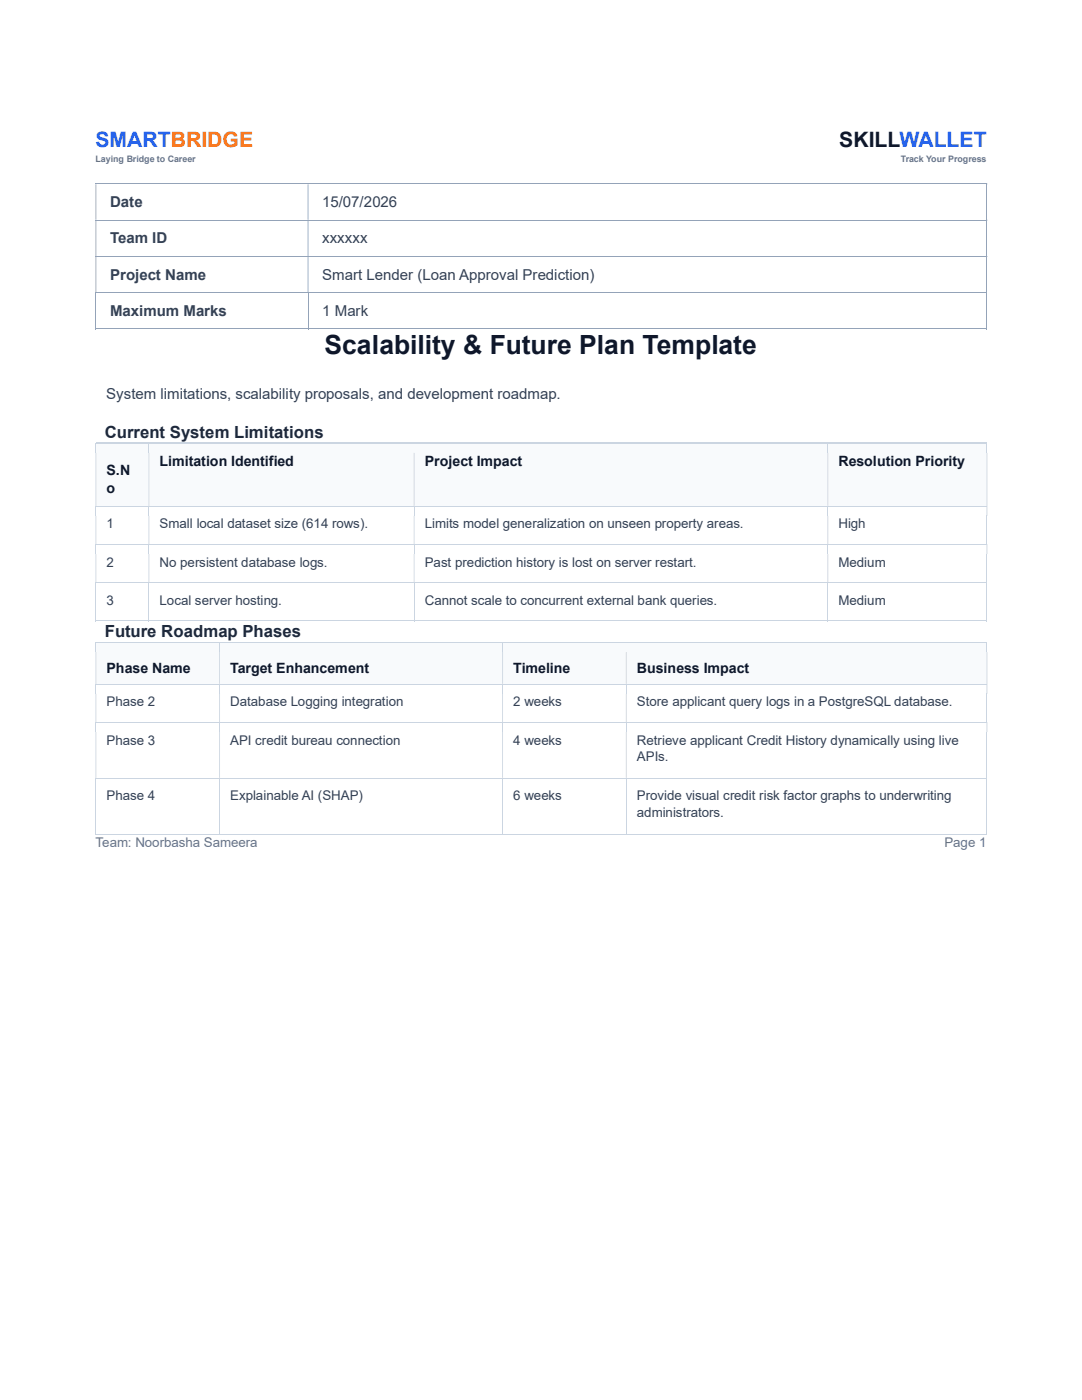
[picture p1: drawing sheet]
<svg xmlns="http://www.w3.org/2000/svg" width="216mm" height="279mm" viewBox="0 0 216 279" stroke-linecap="round" stroke-linejoin="round" font-family="sans-serif">
<defs><g id="words">
<text font-size="5.3" fill="#0f172a" x="64.8" y="70.7">Scalability &amp; Future Plan Template</text>
<text font-size="4.2" fill="#2563eb" x="19" y="29.4">SMARTBRIDGE</text>
<text font-size="4.2" fill="#0f172a" x="167.5" y="29.4">SKILLWALLET</text>
<g font-size="3.3" fill="#1e293b">
<text x="20.9" y="87.4">Current System Limitations</text>
<text x="20.9" y="127.1">Future Roadmap Phases</text>
</g>
<g font-size="3" fill="#334155">
<text x="22" y="41.3">Date</text>
<text x="64.3" y="41.3">15/07/2026</text>
<text x="22" y="48.6">Team ID</text>
<text x="64.3" y="48.6">xxxxxx</text>
<text x="22" y="55.8">Project Name</text>
<text x="64.3" y="55.8">Smart Lender (Loan Approval Prediction)</text>
<text x="22" y="63">Maximum Marks</text>
<text x="64.3" y="63">1 Mark</text>
<text x="21.2" y="79.6">System limitations, scalability proposals, and development roadmap.</text>
</g>
<g font-size="2.8" fill="#0f172a">
<text x="21.3" y="94.8">S.N</text>
<text x="31.8" y="93">Limitation Identified</text>
<text x="84.8" y="93">Project Impact</text>
<text x="167.3" y="93">Resolution Priority</text>
<text x="21.3" y="98.3">o</text>
<text x="21.3" y="134.2">Phase Name</text>
<text x="45.9" y="134.2">Target Enhancement</text>
<text x="102.4" y="134.2">Timeline</text>
<text x="127.1" y="134.2">Business Impact</text>
</g>
<g font-size="2.7" fill="#334155">
<text x="21.3" y="105.5">1</text>
<text x="31.8" y="105.5">Small local dataset size (614 rows).</text>
<text x="84.8" y="105.5">Limits model generalization on unseen property areas.</text>
<text x="167.3" y="105.5">High</text>
<text x="21.3" y="113.1">2</text>
<text x="31.8" y="113.1">No persistent database logs.</text>
<text x="84.8" y="113.1">Past prediction history is lost on server restart.</text>
<text x="167.3" y="113.1">Medium</text>
<text x="21.3" y="120.7">3</text>
<text x="31.8" y="120.7">Local server hosting.</text>
<text x="84.8" y="120.7">Cannot scale to concurrent external bank queries.</text>
<text x="167.3" y="120.7">Medium</text>
<text x="21.3" y="141">Phase 2</text>
<text x="45.9" y="141">Database Logging integration</text>
<text x="102.4" y="141">2 weeks</text>
<text x="127.1" y="141">Store applicant query logs in a PostgreSQL database.</text>
<text x="21.3" y="148.6">Phase 3</text>
<text x="45.9" y="148.6">API credit bureau connection</text>
<text x="102.4" y="148.6">4 weeks</text>
<text x="127.1" y="148.6">Retrieve applicant Credit History dynamically using live</text>
<text x="127.1" y="151.8">APIs.</text>
<text x="21.3" y="159.7">Phase 4</text>
<text x="45.9" y="159.7">Explainable AI (SHAP)</text>
<text x="102.4" y="159.7">6 weeks</text>
<text x="127.1" y="159.7">Provide visual credit risk factor graphs to underwriting</text>
<text x="127.1" y="163">administrators.</text>
</g>
<g font-size="2.7" fill="#64748b">
<text x="19" y="169.1">Team: Noorbasha Sameera</text>
<text x="188.5" y="169.1">Page 1</text>
</g>
<g font-size="1.8" fill="#64748b">
<text x="19" y="32.3">Laying Bridge to Career</text>
<text x="179.7" y="32.3">Track Your Progress</text>
</g>
</g></defs>
<path d="M19 36.7h177.8" fill="none" stroke="#94a3b8" stroke-width=".2"/>
<path d="M196.8 36.6h.2v.2h-.2zM19 36.8h.2v7.1h-.2zM61.4 36.8h.2v7.1h-.2z" fill-rule="evenodd" fill="#94a3b8"/>
<path d="M196.9 36.8v7.1M19 43.9h177.8" fill="none" stroke="#94a3b8" stroke-width=".2"/>
<path d="M196.8 43.9h.2v.1h-.2zM19 44h.2v7.1h-.2zM61.4 44h.2v7.1h-.2z" fill-rule="evenodd" fill="#94a3b8"/>
<path d="M19 51.2h177.8M196.9 44v7.1" fill="none" stroke="#94a3b8" stroke-width=".2"/>
<path d="M196.8 51.1h.2v.2h-.2zM19 51.3h.2v7h-.2zM61.4 51.3h.2v7h-.2z" fill-rule="evenodd" fill="#94a3b8"/>
<path d="M19 58.4h177.8M196.9 51.3v7" fill="none" stroke="#94a3b8" stroke-width=".2"/>
<path d="M196.8 58.3h.2v.2h-.2z" fill="#94a3b8"/>
<path d="M19.1 58.5v7.2M61.5 58.5v7.2M196.9 58.5v7.2M19 65.7h42.4M61.6 65.7h135.2" fill="none" stroke="#94a3b8" stroke-width=".2"/>
<path d="M196.8 65.6h.2v.1h-.2z" fill="#94a3b8"/>
<g fill="#f8fafc">
<path d="M19.2 88.6h10.4v12.4h-10.4z"/>
<path d="M21.3 92.2h6.4v3.5h-6.4z"/>
<path d="M21.3 95.7h6.4v3.5h-6.4z"/>
<path d="M29.8 88.6h52.7v12.4h-52.7z"/>
<path d="M31.8 90.4h48.8v3.5h-48.8z"/>
<path d="M82.7 88.6h82.4v12.4h-82.4z"/>
<path d="M84.8 90.4h78.4v3.5h-78.4z"/>
<path d="M165.3 88.6h31.5v12.4h-31.5z"/>
<path d="M167.3 90.4h27.6v3.5h-27.6z"/>
</g>
<path d="M19 88.4h.2v2h-.2z" fill-rule="evenodd" fill="#cbd5e1"/>
<path d="M19.2 88.4h10.4v2h-10.4z" fill-rule="evenodd" fill="#fff"/>
<path d="M29.6 88.4h.2v2h-.2z" fill-rule="evenodd" fill="#cbd5e1"/>
<path d="M29.8 88.4h52.7v2h-52.7z" fill-rule="evenodd" fill="#fff"/>
<path d="M82.5 88.4h.2v2h-.2z" fill-rule="evenodd" fill="#cbd5e1"/>
<path d="M82.7 88.4h82.4v2h-82.4z" fill-rule="evenodd" fill="#fff"/>
<path d="M165.1 88.4h.2v2h-.2z" fill-rule="evenodd" fill="#cbd5e1"/>
<path d="M165.3 88.4h31.5v2h-31.5z" fill-rule="evenodd" fill="#fff"/>
<g fill="#cbd5e1">
<path d="M196.8 88.4h.2v2h-.2z" fill-rule="evenodd"/>
<path d="M19 90.4h.2v10.6h-.2zM29.6 90.4h.2v10.6h-.2zM82.5 90.4h.2v10.6h-.2zM165.1 90.4h.2v10.6h-.2zM196.8 90.4h.2v10.6h-.2z" fill-rule="evenodd"/>
</g>
<path d="M19 101h.2v2h-.2z" fill="#cbd5e1"/>
<path d="M19.2 101h10.4" fill="none" stroke="#cbd5e1" stroke-width=".2"/>
<path d="M29.6 101h.2v2h-.2z" fill="#cbd5e1"/>
<path d="M29.8 101h52.7" fill="none" stroke="#cbd5e1" stroke-width=".2"/>
<path d="M82.5 101h.2v2h-.2z" fill="#cbd5e1"/>
<path d="M82.7 101h82.4" fill="none" stroke="#cbd5e1" stroke-width=".2"/>
<path d="M165.1 101h.2v2h-.2z" fill="#cbd5e1"/>
<path d="M165.3 101h31.5" fill="none" stroke="#cbd5e1" stroke-width=".2"/>
<path d="M196.8 101h.2v2h-.2zM19 103h.2v5.6h-.2zM29.6 103h.2v5.6h-.2zM82.5 103h.2v5.6h-.2zM165.1 103h.2v5.6h-.2z" fill-rule="evenodd" fill="#cbd5e1"/>
<path d="M196.9 103v5.6" fill="none" stroke="#cbd5e1" stroke-width=".2"/>
<path d="M19 108.6h.2v2h-.2z" fill="#cbd5e1"/>
<path d="M19.2 108.7h10.4" fill="none" stroke="#cbd5e1" stroke-width=".2"/>
<path d="M29.6 108.6h.2v2h-.2z" fill="#cbd5e1"/>
<path d="M29.8 108.7h52.7" fill="none" stroke="#cbd5e1" stroke-width=".2"/>
<path d="M82.5 108.6h.2v2h-.2z" fill="#cbd5e1"/>
<path d="M82.7 108.7h82.4" fill="none" stroke="#cbd5e1" stroke-width=".2"/>
<path d="M165.1 108.6h.2v2h-.2z" fill="#cbd5e1"/>
<path d="M165.3 108.7h31.5" fill="none" stroke="#cbd5e1" stroke-width=".2"/>
<path d="M196.8 108.6h.2v2h-.2zM19 110.6h.2v5.6h-.2zM29.6 110.6h.2v5.6h-.2zM82.5 110.6h.2v5.6h-.2zM165.1 110.6h.2v5.6h-.2z" fill-rule="evenodd" fill="#cbd5e1"/>
<path d="M196.9 110.6v5.6" fill="none" stroke="#cbd5e1" stroke-width=".2"/>
<path d="M19 116.2h.2v2h-.2z" fill="#cbd5e1"/>
<path d="M19.2 116.3h10.4" fill="none" stroke="#cbd5e1" stroke-width=".2"/>
<path d="M29.6 116.2h.2v2h-.2z" fill="#cbd5e1"/>
<path d="M29.8 116.3h52.7" fill="none" stroke="#cbd5e1" stroke-width=".2"/>
<path d="M82.5 116.2h.2v2h-.2z" fill="#cbd5e1"/>
<path d="M82.7 116.3h82.4" fill="none" stroke="#cbd5e1" stroke-width=".2"/>
<path d="M165.1 116.2h.2v2h-.2z" fill="#cbd5e1"/>
<path d="M165.3 116.3h31.5" fill="none" stroke="#cbd5e1" stroke-width=".2"/>
<path d="M196.8 116.2h.2v2h-.2z" fill="#cbd5e1"/>
<path d="M19.1 118.2v5.8M29.7 118.2v5.8M82.6 118.2v5.8M165.2 118.2v5.8M196.9 118.2v5.8M19 123.9h10.6M29.8 123.9h52.7M82.7 123.9h82.4M165.3 123.9h31.5" fill="none" stroke="#cbd5e1" stroke-width=".2"/>
<path d="M196.8 123.8h.2v.2h-.2z" fill="#cbd5e1"/>
<g fill="#f8fafc">
<path d="M19.2 128.3h24.5v8.2h-24.5z"/>
<path d="M21.3 131.6h20.5v3.4h-20.5z"/>
<path d="M43.9 128.3h56.3v8.2h-56.3z"/>
<path d="M45.9 131.6h52.4v3.4h-52.4z"/>
<path d="M100.4 128.3h24.5v8.2h-24.5z"/>
<path d="M102.4 131.6h20.5v3.4h-20.5z"/>
<path d="M125.1 128.3h71.7v8.2h-71.7z"/>
<path d="M127.1 131.6h67.8v3.4h-67.8z"/>
</g>
<path d="M19 128.1h.2v2h-.2z" fill-rule="evenodd" fill="#cbd5e1"/>
<path d="M19.2 128.1h24.5v2h-24.5z" fill-rule="evenodd" fill="#fff"/>
<path d="M43.7 128.1h.2v2h-.2z" fill-rule="evenodd" fill="#cbd5e1"/>
<path d="M43.9 128.1h56.3v2h-56.3z" fill-rule="evenodd" fill="#fff"/>
<path d="M100.2 128.1h.2v2h-.2z" fill-rule="evenodd" fill="#cbd5e1"/>
<path d="M100.4 128.1h24.5v2h-24.5z" fill-rule="evenodd" fill="#fff"/>
<path d="M124.9 128.1h.2v2h-.2z" fill-rule="evenodd" fill="#cbd5e1"/>
<path d="M125.1 128.1h71.7v2h-71.7z" fill-rule="evenodd" fill="#fff"/>
<g fill="#cbd5e1">
<path d="M196.8 128.1h.2v2h-.2z" fill-rule="evenodd"/>
<path d="M19 130.1h.2v6.4h-.2zM43.7 130.1h.2v6.4h-.2zM100.2 130.1h.2v6.4h-.2zM124.9 130.1h.2v6.4h-.2zM196.8 130.1h.2v6.4h-.2z" fill-rule="evenodd"/>
</g>
<path d="M19 136.5h.2v2h-.2z" fill="#cbd5e1"/>
<path d="M19.2 136.6h24.5" fill="none" stroke="#cbd5e1" stroke-width=".2"/>
<path d="M43.7 136.5h.2v2h-.2z" fill="#cbd5e1"/>
<path d="M43.9 136.6h56.3" fill="none" stroke="#cbd5e1" stroke-width=".2"/>
<path d="M100.2 136.5h.2v2h-.2z" fill="#cbd5e1"/>
<path d="M100.4 136.6h24.5" fill="none" stroke="#cbd5e1" stroke-width=".2"/>
<path d="M124.9 136.5h.2v2h-.2z" fill="#cbd5e1"/>
<path d="M125.1 136.6h71.7" fill="none" stroke="#cbd5e1" stroke-width=".2"/>
<path d="M196.8 136.5h.2v2h-.2zM19 138.5h.2v5.6h-.2zM43.7 138.5h.2v5.6h-.2zM100.2 138.5h.2v5.6h-.2zM124.9 138.5h.2v5.6h-.2z" fill-rule="evenodd" fill="#cbd5e1"/>
<path d="M196.9 138.5v5.6" fill="none" stroke="#cbd5e1" stroke-width=".2"/>
<path d="M19 144.1h.2v2h-.2z" fill="#cbd5e1"/>
<path d="M19.2 144.2h24.5" fill="none" stroke="#cbd5e1" stroke-width=".2"/>
<path d="M43.7 144.1h.2v2h-.2z" fill="#cbd5e1"/>
<path d="M43.9 144.2h56.3" fill="none" stroke="#cbd5e1" stroke-width=".2"/>
<path d="M100.2 144.1h.2v2h-.2z" fill="#cbd5e1"/>
<path d="M100.4 144.2h24.5" fill="none" stroke="#cbd5e1" stroke-width=".2"/>
<path d="M124.9 144.1h.2v2h-.2z" fill="#cbd5e1"/>
<path d="M125.1 144.2h71.7" fill="none" stroke="#cbd5e1" stroke-width=".2"/>
<path d="M196.8 144.1h.2v2h-.2zM19 146.1h.2v9.1h-.2zM43.7 146.1h.2v9.1h-.2zM100.2 146.1h.2v9.1h-.2zM124.9 146.1h.2v9.1h-.2z" fill-rule="evenodd" fill="#cbd5e1"/>
<path d="M196.9 146.1v9.1" fill="none" stroke="#cbd5e1" stroke-width=".2"/>
<path d="M19 155.2h.2v2h-.2z" fill="#cbd5e1"/>
<path d="M19.2 155.3h24.5" fill="none" stroke="#cbd5e1" stroke-width=".2"/>
<path d="M43.7 155.2h.2v2h-.2z" fill="#cbd5e1"/>
<path d="M43.9 155.3h56.3" fill="none" stroke="#cbd5e1" stroke-width=".2"/>
<path d="M100.2 155.2h.2v2h-.2z" fill="#cbd5e1"/>
<path d="M100.4 155.3h24.5" fill="none" stroke="#cbd5e1" stroke-width=".2"/>
<path d="M124.9 155.2h.2v2h-.2z" fill="#cbd5e1"/>
<path d="M125.1 155.3h71.7" fill="none" stroke="#cbd5e1" stroke-width=".2"/>
<path d="M196.8 155.2h.2v2h-.2z" fill="#cbd5e1"/>
<path d="M19.1 157.2v9.4M43.8 157.2v9.4M100.3 157.2v9.4M125 157.2v9.4M196.9 157.2v9.4M19 166.5h24.7M43.9 166.5h56.3M100.4 166.5h24.5M125.1 166.5h71.7" fill="none" stroke="#cbd5e1" stroke-width=".2"/>
<path d="M196.8 166.4h.2v.2h-.2z" fill="#cbd5e1"/>
<use href="#words"/>
</svg>
